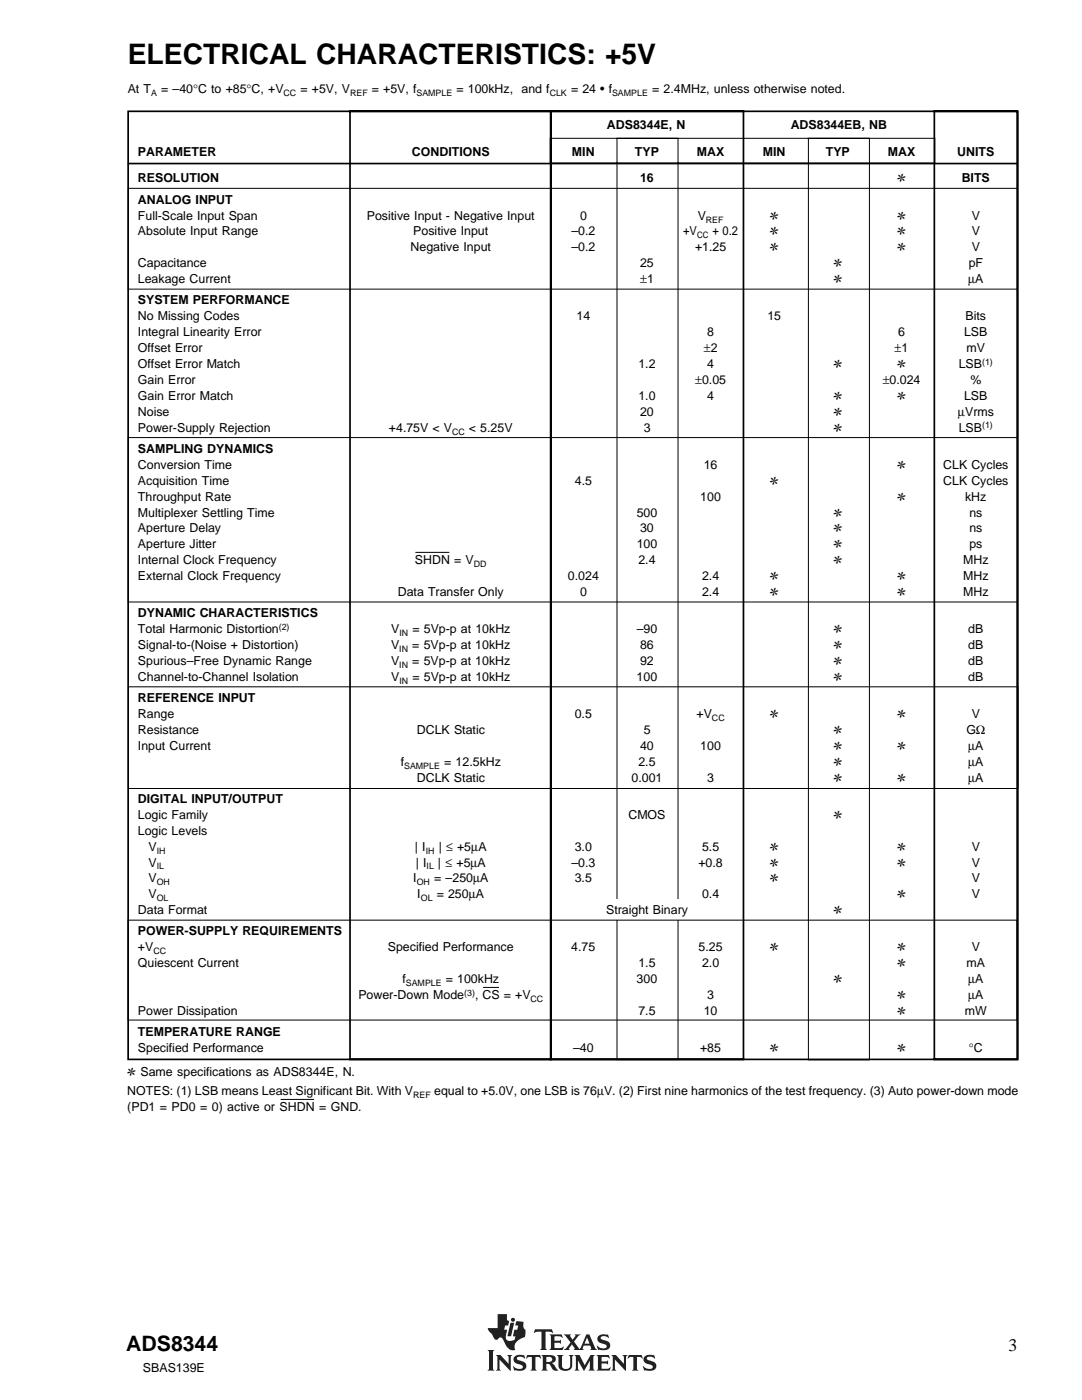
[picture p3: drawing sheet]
<svg xmlns="http://www.w3.org/2000/svg" width="216mm" height="279mm" viewBox="0 0 216 279" stroke-linecap="round" stroke-linejoin="round" font-family="sans-serif">
<defs><g id="words">
<text font-size="5.6" x="25.5" y="12.9">ELECTRICAL CHARACTERISTICS: +5V</text>
<text font-size="4.2" x="25.2" y="269.6">ADS8344</text>
<text font-size="3.5" x="201.2" y="269.7">3</text>
<g font-size="2.5">
<text x="25.5" y="18.5">At T</text>
<text x="32.2" y="18.5">= –40°C to +85°C, +V</text>
<text x="60" y="18.5">= +5V, V</text>
<text x="74.2" y="18.5">= +5V, f</text>
<text x="91.1" y="18.5">= 100kHz, and f</text>
<text x="113.9" y="18.5">= 24 • f</text>
<text x="130.2" y="18.5">= 2.4MHz, unless otherwise noted.</text>
<text x="121.1" y="25.7">ADS8344E, N</text>
<text x="157.8" y="25.7">ADS8344EB, NB</text>
<text x="27.5" y="31.1">PARAMETER</text>
<text x="82.2" y="31.1">CONDITIONS</text>
<text x="114.1" y="31.1">MIN</text>
<text x="126.7" y="31.1">TYP</text>
<text x="139.1" y="31.1">MAX</text>
<text x="152.2" y="31.1">MIN</text>
<text x="164.8" y="31.1">TYP</text>
<text x="177.2" y="31.1">MAX</text>
<text x="191" y="31.1">UNITS</text>
<text x="27.5" y="40.6">ANALOG INPUT</text>
<text x="27.5" y="36.4">RESOLUTION</text>
<text x="127.7" y="36.4">16</text>
<text x="179" y="36.4">✻</text>
<text x="191.9" y="36.4">BITS</text>
<text x="27.5" y="43.8">Full-Scale Input Span</text>
<text x="27.5" y="47">Absolute Input Range</text>
<text x="73.2" y="43.8">Positive Input - Negative Input</text>
<text x="82.5" y="47">Positive Input</text>
<text x="114" y="47">–0.2</text>
<text x="115.7" y="43.8">0</text>
<text x="136.3" y="47">+V</text>
<text x="139.2" y="43.8">V</text>
<text x="142.1" y="47">+ 0.2</text>
<text x="153.6" y="43.8">✻</text>
<text x="153.6" y="47">✻</text>
<text x="179" y="43.8">✻</text>
<text x="179" y="47">✻</text>
<text x="193.9" y="43.8">V</text>
<text x="193.9" y="47">V</text>
<text x="27.5" y="53.3">Capacitance</text>
<text x="81.9" y="50.2">Negative Input</text>
<text x="114" y="50.2">–0.2</text>
<text x="127.7" y="53.3">25</text>
<text x="138.7" y="50.2">+1.25</text>
<text x="153.6" y="50.2">✻</text>
<text x="166.3" y="53.3">✻</text>
<text x="179" y="50.2">✻</text>
<text x="193.3" y="53.3">pF</text>
<text x="193.9" y="50.2">V</text>
<text x="27.5" y="56.5">Leakage Current</text>
<text x="127.7" y="56.5">±1</text>
<text x="166.3" y="56.5">✻</text>
<text x="193.2" y="56.5">µA</text>
<text x="27.5" y="60.7">SYSTEM PERFORMANCE</text>
<text x="27.5" y="63.9">No Missing Codes</text>
<text x="115" y="63.9">14</text>
<text x="153.1" y="63.9">15</text>
<text x="192.7" y="63.9">Bits</text>
<text x="27.5" y="67.1">Integral Linearity Error</text>
<text x="27.5" y="70.3">Offset Error</text>
<text x="140.4" y="70.3">±2</text>
<text x="141.1" y="67.1">8</text>
<text x="178.5" y="70.3">±1</text>
<text x="179.2" y="67.1">6</text>
<text x="192.4" y="67.1">LSB</text>
<text x="192.9" y="70.3">mV</text>
<text x="27.5" y="76.6">Gain Error</text>
<text x="27.5" y="73.4">Offset Error Match</text>
<text x="127.4" y="73.4">1.2</text>
<text x="138.7" y="76.6">±0.05</text>
<text x="141.1" y="73.4">4</text>
<text x="166.3" y="73.4">✻</text>
<text x="176.1" y="76.6">±0.024</text>
<text x="179" y="73.4">✻</text>
<text x="191.3" y="73.4">LSB</text>
<text x="193.6" y="76.6">%</text>
<text x="27.5" y="83">Noise</text>
<text x="27.5" y="79.8">Gain Error Match</text>
<text x="127.4" y="79.8">1.0</text>
<text x="127.7" y="83">20</text>
<text x="141.1" y="79.8">4</text>
<text x="166.3" y="83">✻</text>
<text x="166.3" y="79.8">✻</text>
<text x="179" y="79.8">✻</text>
<text x="191.1" y="83">µVrms</text>
<text x="192.4" y="79.8">LSB</text>
<text x="27.5" y="86.1">Power-Supply Rejection</text>
<text x="77.6" y="86.1">+4.75V &lt; V</text>
<text x="93.6" y="86.1">&lt; 5.25V</text>
<text x="128.4" y="86.1">3</text>
<text x="166.3" y="86.1">✻</text>
<text x="191.3" y="86.1">LSB</text>
<text x="27.5" y="90.4">SAMPLING DYNAMICS</text>
<text x="27.5" y="93.6">Conversion Time</text>
<text x="140.4" y="93.6">16</text>
<text x="179" y="93.6">✻</text>
<text x="188.2" y="93.6">CLK Cycles</text>
<text x="27.5" y="96.7">Acquisition Time</text>
<text x="27.5" y="99.9">Throughput Rate</text>
<text x="114.7" y="96.7">4.5</text>
<text x="139.7" y="99.9">100</text>
<text x="153.6" y="96.7">✻</text>
<text x="179" y="99.9">✻</text>
<text x="188.2" y="96.7">CLK Cycles</text>
<text x="192.6" y="99.9">kHz</text>
<text x="27.5" y="106.3">Aperture Delay</text>
<text x="27.5" y="103.1">Multiplexer Settling Time</text>
<text x="127.1" y="103.1">500</text>
<text x="127.7" y="106.3">30</text>
<text x="166.3" y="106.3">✻</text>
<text x="166.3" y="103.1">✻</text>
<text x="193.4" y="106.3">ns</text>
<text x="193.4" y="103.1">ns</text>
<text x="27.5" y="109.4">Aperture Jitter</text>
<text x="27.5" y="112.6">Internal Clock Frequency</text>
<text x="82.8" y="112.6">SHDN = V</text>
<text x="127" y="109.4">100</text>
<text x="127.4" y="112.6">2.4</text>
<text x="166.3" y="109.4">✻</text>
<text x="166.3" y="112.6">✻</text>
<text x="192.2" y="112.6">MHz</text>
<text x="193.4" y="109.4">ps</text>
<text x="27.5" y="115.8">External Clock Frequency</text>
<text x="79.4" y="119">Data Transfer Only</text>
<text x="113.3" y="115.8">0.024</text>
<text x="115.7" y="119">0</text>
<text x="140.1" y="119">2.4</text>
<text x="140.1" y="115.8">2.4</text>
<text x="153.6" y="115.8">✻</text>
<text x="153.6" y="119">✻</text>
<text x="179" y="115.8">✻</text>
<text x="179" y="119">✻</text>
<text x="192.2" y="115.8">MHz</text>
<text x="192.2" y="119">MHz</text>
<text x="27.5" y="123.2">DYNAMIC CHARACTERISTICS</text>
<text x="27.5" y="129.5">Signal-to-(Noise + Distortion)</text>
<text x="27.5" y="126.4">Total Harmonic Distortion</text>
<text x="78.1" y="126.4">V</text>
<text x="78.1" y="129.5">V</text>
<text x="82.3" y="129.5">= 5Vp-p at 10kHz</text>
<text x="82.3" y="126.4">= 5Vp-p at 10kHz</text>
<text x="127" y="126.4">–90</text>
<text x="127.7" y="129.5">86</text>
<text x="166.3" y="126.4">✻</text>
<text x="166.3" y="129.5">✻</text>
<text x="193.2" y="126.4">dB</text>
<text x="193.2" y="129.5">dB</text>
<text x="27.5" y="132.7">Spurious–Free Dynamic Range</text>
<text x="27.5" y="135.9">Channel-to-Channel Isolation</text>
<text x="78.1" y="135.9">V</text>
<text x="78.1" y="132.7">V</text>
<text x="82.3" y="132.7">= 5Vp-p at 10kHz</text>
<text x="82.3" y="135.9">= 5Vp-p at 10kHz</text>
<text x="127" y="135.9">100</text>
<text x="127.7" y="132.7">92</text>
<text x="166.3" y="132.7">✻</text>
<text x="166.3" y="135.9">✻</text>
<text x="193.2" y="132.7">dB</text>
<text x="193.2" y="135.9">dB</text>
<text x="27.5" y="140.1">REFERENCE INPUT</text>
<text x="27.5" y="143.3">Range</text>
<text x="114.7" y="143.3">0.5</text>
<text x="139" y="143.3">+V</text>
<text x="153.6" y="143.3">✻</text>
<text x="179" y="143.3">✻</text>
<text x="193.9" y="143.3">V</text>
<text x="27.5" y="149.6">Input Current</text>
<text x="27.5" y="146.5">Resistance</text>
<text x="83.2" y="146.5">DCLK Static</text>
<text x="127.7" y="149.6">40</text>
<text x="128.4" y="146.5">5</text>
<text x="139.7" y="149.6">100</text>
<text x="166.3" y="149.6">✻</text>
<text x="166.3" y="146.5">✻</text>
<text x="179" y="149.6">✻</text>
<text x="192.8" y="146.5">GΩ</text>
<text x="193.2" y="149.6">µA</text>
<text x="80" y="152.8">f</text>
<text x="83.2" y="156">DCLK Static</text>
<text x="88.6" y="152.8">= 12.5kHz</text>
<text x="126" y="156">0.001</text>
<text x="127.4" y="152.8">2.5</text>
<text x="141.1" y="156">3</text>
<text x="166.3" y="152.8">✻</text>
<text x="166.3" y="156">✻</text>
<text x="179" y="156">✻</text>
<text x="193.2" y="152.8">µA</text>
<text x="193.2" y="156">µA</text>
<text x="27.5" y="160.2">DIGITAL INPUT/OUTPUT</text>
<text x="27.5" y="163.4">Logic Family</text>
<text x="27.5" y="166.6">Logic Levels</text>
<text x="125.4" y="163.4">CMOS</text>
<text x="166.3" y="163.4">✻</text>
<text x="29.6" y="169.8">V</text>
<text x="29.6" y="172.9">V</text>
<text x="82.8" y="169.8">| I</text>
<text x="83" y="172.9">| I</text>
<text x="87.4" y="172.9">| ≤ +5µA</text>
<text x="87.6" y="169.8">| ≤ +5µA</text>
<text x="114" y="172.9">–0.3</text>
<text x="114.7" y="169.8">3.0</text>
<text x="139.4" y="172.9">+0.8</text>
<text x="140.1" y="169.8">5.5</text>
<text x="153.6" y="169.8">✻</text>
<text x="153.6" y="172.9">✻</text>
<text x="179" y="169.8">✻</text>
<text x="179" y="172.9">✻</text>
<text x="193.9" y="169.8">V</text>
<text x="193.9" y="172.9">V</text>
<text x="29.6" y="179.3">V</text>
<text x="29.6" y="176.1">V</text>
<text x="82.5" y="176.1">I</text>
<text x="83.3" y="179.3">I</text>
<text x="86.6" y="176.1">= –250µA</text>
<text x="87.1" y="179.3">= 250µA</text>
<text x="114.7" y="176.1">3.5</text>
<text x="140.1" y="179.3">0.4</text>
<text x="153.6" y="176.1">✻</text>
<text x="179" y="179.3">✻</text>
<text x="193.9" y="179.3">V</text>
<text x="193.9" y="176.1">V</text>
<text x="27.5" y="182.5">Data Format</text>
<text x="120.9" y="182.5">Straight Binary</text>
<text x="166.3" y="182.5">✻</text>
<text x="27.5" y="186.7">POWER-SUPPLY REQUIREMENTS</text>
<text x="27.5" y="189.9">+V</text>
<text x="77.4" y="189.9">Specified Performance</text>
<text x="114" y="189.9">4.75</text>
<text x="139.4" y="189.9">5.25</text>
<text x="153.6" y="189.9">✻</text>
<text x="179" y="189.9">✻</text>
<text x="193.9" y="189.9">V</text>
<text x="27.5" y="193">Quiescent Current</text>
<text x="80.3" y="196.2">f</text>
<text x="89" y="196.2">= 100kHz</text>
<text x="127" y="196.2">300</text>
<text x="127.4" y="193">1.5</text>
<text x="140.1" y="193">2.0</text>
<text x="166.3" y="196.2">✻</text>
<text x="179" y="193">✻</text>
<text x="192.9" y="193">mA</text>
<text x="193.2" y="196.2">µA</text>
<text x="27.5" y="202.6">Power Dissipation</text>
<text x="71.5" y="199.4">Power-Down Mode</text>
<text x="94.8" y="199.4">, CS = +V</text>
<text x="127.4" y="202.6">7.5</text>
<text x="140.4" y="202.6">10</text>
<text x="141.1" y="199.4">3</text>
<text x="179" y="199.4">✻</text>
<text x="179" y="202.6">✻</text>
<text x="192.5" y="202.6">mW</text>
<text x="193.2" y="199.4">µA</text>
<text x="27.5" y="206.8">TEMPERATURE RANGE</text>
<text x="27.5" y="210">Specified Performance</text>
<text x="114.3" y="210">–40</text>
<text x="139.7" y="210">+85</text>
<text x="153.6" y="210">✻</text>
<text x="179" y="210">✻</text>
<text x="193.3" y="210">°C</text>
<text x="25.4" y="214.7">✻ Same specifications as ADS8344E, N.</text>
<text x="25.4" y="221.7">(PD1 = PD0 = 0) active or SHDN = GND.</text>
<text x="25.4" y="218.5">NOTES: (1) LSB means Least Significant Bit. With V</text>
<text x="86.6" y="218.5">equal to +5.0V, one LSB is 76µV. (2) First nine harmonics of the test frequency. (3) Auto power-down mode</text>
<text x="28.5" y="273.8">SBAS139E</text>
</g>
<g font-size="1.8">
<text x="30.1" y="19.1">A</text>
<text x="56.6" y="19.1">CC</text>
<text x="69.8" y="19.1">REF</text>
<text x="83.1" y="19.1">SAMPLE</text>
<text x="109.7" y="19.1">CLK</text>
<text x="122.1" y="19.1">SAMPLE</text>
<text x="139.1" y="47.6">CC</text>
<text x="140.8" y="44.4">REF</text>
<text x="196" y="72.8">(1)</text>
<text x="90.2" y="86.7">CC</text>
<text x="196" y="85.5">(1)</text>
<text x="94.5" y="113.2">DD</text>
<text x="55.6" y="125.7">(2)</text>
<text x="79.7" y="130.1">IN</text>
<text x="79.7" y="127">IN</text>
<text x="79.7" y="133.3">IN</text>
<text x="79.7" y="136.5">IN</text>
<text x="142.1" y="143.9">CC</text>
<text x="80.6" y="153.4">SAMPLE</text>
<text x="31.3" y="170.3">IH</text>
<text x="31.3" y="173.5">IL</text>
<text x="85" y="170.3">IH</text>
<text x="85.1" y="173.5">IL</text>
<text x="31.3" y="176.7">OH</text>
<text x="31.3" y="179.9">OL</text>
<text x="83.1" y="176.7">OH</text>
<text x="84" y="179.9">OL</text>
<text x="30.6" y="190.5">CC</text>
<text x="81" y="196.8">SAMPLE</text>
<text x="92.6" y="198.7">(3)</text>
<text x="105.9" y="200">CC</text>
<text x="82.4" y="219.1">REF</text>
</g>
</g></defs>
<g fill="#231f20">
<path d="M99.3 262.3h1.9v1.1l.4 .2-.2 .9h-.6l-.2 .9h.6l-.3 1.2a.75 .75 0 0 0 .7 1l1.1-.2 .2-.7-.5-.1 .2-1.2h.6l.2-.9h-.6l.2-.8 1.5 .1-.1 .9 .2 .5 .2 .2v.8a.62 .62 0 0 1-.6 .8l-1.2 .9-.3 .5v.6a.27 .27 0 0 1 .1 .3 .27 .27 0 0 1-.2 .2 2.07 2.07 0 0 1-2-1.8l-.1-.1a.62 .62 0 0 0-.4-.6 .62 .62 0 0 0-.8 .3 .48 .48 0 0 1-.7-.2l-.4-.7-.8-.9-.1-.4h2z" fill-rule="evenodd"/>
<path d="M101.9 264h.7l-.6 2.7h-.7z" fill-rule="evenodd"/>
<path d="M119.4 266.7l.5-.3h1.3l.1-.1 .2 .7-.7-.3-.8 .1a.38 .38 0 0 0-.1 .5 .38 .38 0 0 0 .5 .1 1.15 1.15 0 0 1 1.3 1.5l-.2 .3-.5 .2-1.5-.1-.1 .2-.3-.9 .7 .4 .7 .1a.44 .44 0 0 0 .5-.4 .44 .44 0 0 0-.4-.5 1.19 1.19 0 0 1-1.3-1.4z" fill-rule="evenodd"/>
<path d="M109.7 266.3h2.4l.1 .7-.5-.3-1.1 .1v.8h1.1l.2-.2v.8l-.3-.2h-1v1h1.4l.4-.3h.1l-.2 .7h-2.6l.2-.5v-2.1z" fill-rule="evenodd"/>
<path d="M106.8 265.3h3.3l.2 .8-.6-.3h-.8v3.3l.2 .3h-1.3l.3-.4v-3.1l-.9-.1-.6 .3z" fill-rule="evenodd"/>
<path d="M112.5 266.3h1.4l-.1 .3 .5 .8 .5-.8-.1-.3h1.1l-.4 .3-.9 1.1 1.1 1.5 1.4-2.9h.6l1.2 2.7 .3 .4h-1.3l.2-.2-.2-.7h-1.3l-.2 .7 .2 .2h-2l.2-.3-.6-.8-.6 .8 .2 .3h-1.2l.5-.4 .9-1.1z" fill-rule="evenodd"/>
<circle cx="102.4" cy="263.4" r=".41"/>
</g>
<path d="M117.1 266.9l.5 1.3h-1z" fill="#fff"/>
<g fill="#231f20">
<path d="M97.3 269.4h1.4l-.3 .3v3.5l.3 .3h-1.4l.3-.3v-3.4z" fill-rule="evenodd"/>
<path d="M99 270.4h.9l1.6 1.8v-1.4l-.3-.4h1l-.3 .4v2.8l-2.2-2.3v1.9l.3 .3h-1l.3-.3v-2.4z" fill-rule="evenodd"/>
<path d="M111.1 270.4h1.3l-.3 .4v1.8l.2 .4 .5 .2 .6-.1 .4-.5v-1.8l-.3-.4h1l-.3 .4v1.7a1.43 1.43 0 0 1-1.3 1.1 1.43 1.43 0 0 1-1.4-.9l-.1-1.9z" fill-rule="evenodd"/>
<path d="M105.2 270.4h2.6l.2 .7-.6-.3h-.4l-.2 .1v2.3l.3 .3h-1.2l.2-.5v-2.1l-.6-.1-.5 .3z" fill-rule="evenodd"/>
<path d="M102.7 270.7a1.88 1.88 0 0 1 1.7-.2l.2-.1 .2 .7-.6-.3h-.5a.38 .38 0 0 0-.5 .2 .38 .38 0 0 0 .3 .5 1.33 1.33 0 0 1 1.5 1.2l-.1 .3a1.05 1.05 0 0 1-1 .6h-.5a.44 .44 0 0 0-.7 0l-.4-.9 .1-.1 .8 .5 .7 .1 .4-.2a.44 .44 0 0 0 0-.5 .44 .44 0 0 0-.5-.2 1.16 1.16 0 0 1-1.3-1.4z" fill-rule="evenodd"/>
<path d="M114.6 270.4h1l1.1 2.1 1.1-2.1h.9l-.3 .4v2.4l.3 .3h-1.3l.3-.3v-1.7l-1.2 2.1-1.2-2.1v1.6l.3 .4h-1l.3-.5v-2.1z" fill-rule="evenodd"/>
<path d="M122 270.4h.9l1.6 1.8v-1.4l-.3-.4h1l-.3 .4v2.8l-2.2-2.3v1.9l.3 .3h-1l.3-.3v-2.4z" fill-rule="evenodd"/>
<path d="M119 270.4h2.5l.1 .7-.5-.3-1.1 .1v.8h1l.3-.2v.8l-.2-.2h-1.1v1h1.3l.5-.3-.1 .7h-2.7l.3-.4v-2.3z" fill-rule="evenodd"/>
<path d="M125.5 270.4h2.5l.3 .7-.5-.3-.7 .1v2.3l.3 .3h-1.3l.3-.3v-2.3l-.1-.1h-.5l-.6 .3z" fill-rule="evenodd"/>
<path d="M128.7 270.7a1.91 1.91 0 0 1 1.7-.2l.1-.1 .2 .7h-.1a1.24 1.24 0 0 0-1.2-.3 .34 .34 0 0 0-.3 .4 .34 .34 0 0 0 .3 .3 1.43 1.43 0 0 1 1.6 1.1l-.1 .3a1.01 1.01 0 0 1-1 .7l-1.1-.1-.2 .1-.3-.9 1 .5 .8-.2a.42 .42 0 0 0 .1-.4 .42 .42 0 0 0-.4-.3 1.21 1.21 0 0 1-1.4-1.2z" fill-rule="evenodd"/>
<path d="M108 270.4h1.8a.83 .83 0 0 1 1 .4 .83 .83 0 0 1-.2 1l-.5 .2 .5 .4 .5 .9 .3 .1-.2 .1a1.09 1.09 0 0 1-1.3-.9l-.3-.4h-.6v1l.3 .3h-1.3l.3-.5v-2.1z" fill-rule="evenodd"/>
</g>
<path d="M109.1 270.8h.5a.52 .52 0 0 1 .6 .4 .52 .52 0 0 1-.5 .6h-.7z" fill-rule="evenodd" fill="#fff"/>
<path d="M25.5 32.6h177.5M25.6 22.2h177.4v189.2h-177.4zM69.8 22.2h40.1v189.2h-40.1zM109.9 22.2h38.5v189.2h-38.5zM186.4 22.2h16.6v189.2h-16.6z" fill="none" stroke="#000" stroke-width=".34"/>
<path d="M109.8 27.6h76.7v4.9h-76.7zM123.1 27.6h12.2v183.9h-12.2zM161.3 27.6h12.2v183.9h-12.2zM25.6 87.3h177.4v32.8h-177.4z" fill="none" stroke="#000" stroke-width=".2"/>
<path d="M121.4 179.5h14.1v4.1h-14.1z" fill-rule="evenodd" fill="#fff"/>
<path d="M25.6 37.6h177.4v20.1h-177.4zM82.9 110.2h6.8M25.6 137.1h177.5v20.3h-177.5zM25.6 183.6h177.3v20h-177.3zM96.4 197.1h3.2M56 219.4h6.7" fill="none" stroke="#000" stroke-width=".2"/>
<use href="#words"/>
</svg>
